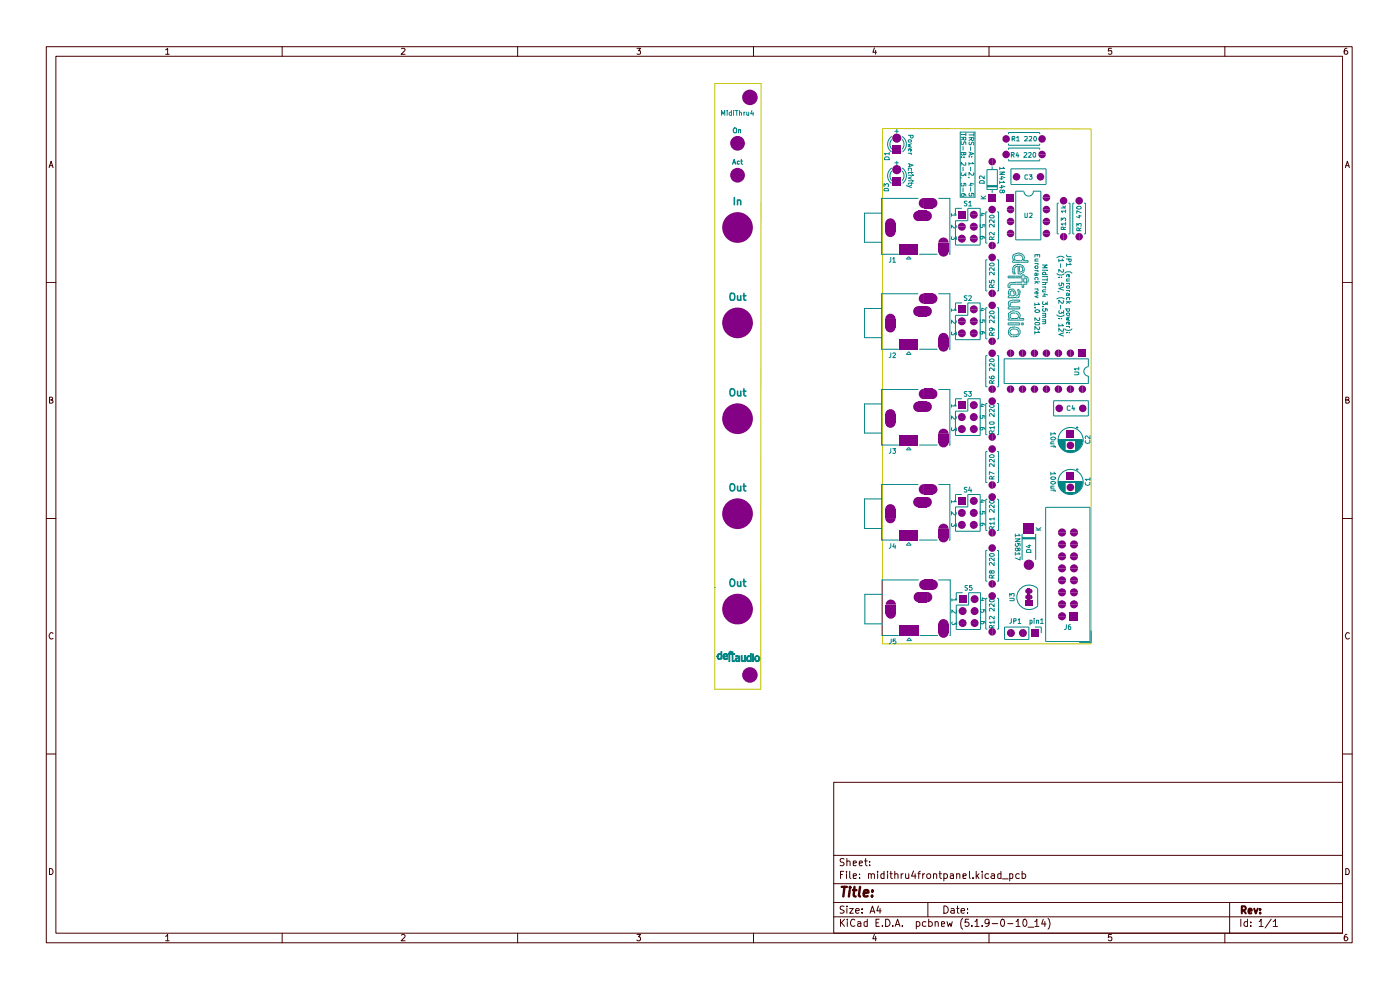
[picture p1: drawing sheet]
<svg xmlns="http://www.w3.org/2000/svg" width="297mm" height="210mm" viewBox="0 0 297 210" stroke-linecap="round" stroke-linejoin="round" font-family="sans-serif">
<g fill="none" stroke="#480000" stroke-width=".21">
<path d="M9.8 9.9h277.1v190.1h-277.1zM11.9 11.9h272.9v186.1h-272.9zM35.1 10.6l.5-.4v1.3M35.1 11.5h.8M59.9 9.9v2M85.2 10.3l.5-.1 .2 .4-.8 .9h.8M109.8 9.9v2M135.1 10.2h.8l-.4 .6h.3v.6h-.7M159.9 9.9v2M185.5 10.2l-.3 .9h.7M185.8 10.7v.8M209.8 9.9v2"/>
<path d="M235.8 10.2h-.6l-.1 .6h.7a.48 .48 0 0 1 0 .6 .48 .48 0 0 1-.7 0M259.8 9.9v2M285.7 10.2l-.4 .1-.1 1 .2 .2 .4-.1 .1-.4-.2-.2h-.5v.2M10.4 35.6l.4-1.4 .5 1.4M10.5 35.1h.7M285.4 35.6l.4-1.4 .5 1.4M285.5 35.1h.7M9.8 59.9h2.1M284.8 59.9h2.1M10.5 84.8h.6v-.5l-.6-.1v1.3h.5l.3-.4-.4-.3M285.5 84.8h.6v-.5l-.6-.1v1.3h.5l.3-.4-.4-.3M9.8 110h2.1"/>
<path d="M284.8 110h2.1M11.3 134.4a.57 .57 0 0 0-.8 0 .57 .57 0 0 0 0 .8l.3 .4 .5-.2M286.3 134.4a.57 .57 0 0 0-.8 0 .57 .57 0 0 0 0 .8l.3 .4 .5-.2M9.8 159.9h2.1M284.8 159.9h2.1M176.9 165.9h107.9v32.1h-107.9zM10.5 184.2a.71 .71 0 0 1 .7 .5 .71 .71 0 0 1-.2 .8h-.5zM35.1 198.6l.5-.4v1.4M35.1 199.6h.8M59.9 198v2M85.2 198.4l.1-.2h.4l.2 .4-.8 1h.8M109.8 198v2"/>
<path d="M135.1 198.2h.8l-.4 .5 .4 .3-.1 .5-.5 .1-.2-.2M159.9 198v2M176.9 194.5h107.9M176.9 191.4h107.9M176.9 187.5h107.9M176.9 181.4h107.9M178.3 195v1.5M178.3 185.5h.4M178.5 195.7l.7 .8M179 184.8h-.7v1.6M179.1 192.3h-.8a.61 .61 0 0 0 .1 .6 .61 .61 0 0 0 .6 .2l.1 .4a.6 .6 0 0 1-.9 .1M179.1 182.2h-.8a.53 .53 0 0 0 .1 .6 .53 .53 0 0 0 .5 .2l.2 .2-.2 .4h-.7"/>
<path d="M179.2 195l-.9 .9M179.6 184.8v.2M179.6 185.3v1.1M179.7 192.2v.2M179.7 182.8v-.1a.36 .36 0 0 1 .6 .2v.7M179.7 182.1v1.5M179.7 192.7v1M179.7 195v.2M179.7 195.5v1M180.3 192.7h.7l-.7 1h.7M180.3 184.8v1.3l.2 .3M181 185.8l.7-.1-.2-.4-.5 .1v.9h.6"/>
<path d="M181 183.1l.7-.1-.2-.4-.5 .1v.9h.6M181.4 195.2l-.4-.2a.78 .78 0 0 0-.6 .7 .78 .78 0 0 0 .6 .8l.4-.2M181.5 193.2l.8-.1-.1-.3-.4-.1-.3 .3v.5l.3 .2 .4-.1M181.9 195.6h.6l.1 .9M182.3 183.1l.7-.1-.2-.4-.4 .1-.1 .7 .2 .2h.4M182.4 186.2v.2M182.4 185.4v.1M182.6 195.9l-.7 .1v.4h.7M182.9 193.5v.2M182.9 192.8v.2M183.4 182.6h.6M183.6 182.1v1.3l.4 .2"/>
<path d="M184 195.6l-.4-.1-.3 .2v.6l.3 .2 .4-.1M184 195v1.5M184.2 185.5l.2-.2 .4 .2v.9M184.2 185.3v1.1M184.5 183.5v.1M184.5 182.7v.2M184.6 193.7l.5-1.5 .5 1.5M184.7 193.3h.7M184.8 185.5l.3-.2 .4 .2v.9M185.5 198.2l-.3 .9h.7M185.8 198.6v1M185.8 195.7h.6"/>
<path d="M186.2 184.8v.2M186.2 185.3v1.1M186.4 192.2l-.4 1h.9M186.5 195h-.7v1.5h.7M186.7 192.7v1M187.2 196.3v.2M187.5 185.4l-.4-.1-.2 .3v.7h.6M187.5 184.8v1.6M187.9 195a.78 .78 0 0 1 .9 .7 .78 .78 0 0 1-.9 .8zM188.3 184.8v.2M188.3 185.3v1.1M188.8 185.3h.5"/>
<path d="M189 184.8v1.3l.3 .3M189.4 196.3v.2M189.8 185.5l.3-.2 .4 .2v.9M189.8 184.8v1.6M189.9 196.5l.5-1.5 .5 1.5M190.1 196.1h.7M191.2 185.3v1.1M191.4 196.3v.2M191.6 185.3l-.4 .3M192.1 185.3v.8a.37 .37 0 0 0 .3 .3 .37 .37 0 0 0 .4-.2M192.8 185.3v1.1M193.8 184.7l-.4 1.1h.9"/>
<path d="M194.1 185.3v1.1M194.4 195.6h.6l.2 .7a.52 .52 0 0 1-.8 .1M194.4 195.5v1.5M194.7 185.3h.5M195.2 184.8l-.3 .3v1.3M195.7 185.3v1.1M196.2 185.3l-.5 .3M196.4 195.6h-.6l-.1 .7a.52 .52 0 0 0 .7 .1M196.6 185.6a.47 .47 0 0 1 .4-.3 .47 .47 0 0 1 .4 .3v.4l-.3 .4-.4-.2zM196.8 191.4v3.1M197 195.6h.6l.2 .7a.52 .52 0 0 1-.8 .1M197 195v1.5"/>
<path d="M198 185.5l.3-.2 .4 .2v.9M198 185.3v1.1M198.4 195.7l.2-.2 .4 .1 .1 .9M198.4 195.5v1M199.2 185.3h.5M199.4 184.8v1.3l.3 .3M199.7 196l.7-.1-.2-.4-.5 .1v.8h.6M200.2 192.2a.78 .78 0 0 1 1 .8 .78 .78 0 0 1-1 .7zM200.2 185.4a.52 .52 0 0 1 .8 .2l-.2 .7h-.6M200.2 185.3v1.6M200.9 195.5l.3 1 .3-.7 .3 .7 .2-1M201.6 185.4l.4-.1 .3 .2v.9"/>
<path d="M201.8 192.8h.6v.9M202.3 185.7l-.7 .1v.5h.7M202.4 193.1h-.5l-.2 .3 .2 .3 .5-.1M202.9 185.5l.3-.2 .4 .2v.9M202.9 192.7h.6M202.9 185.3v1.1M203.1 192.2v1.3l.4 .2M203.9 193.2l.7-.1v-.3l-.5-.1-.2 .3v.5l.2 .2 .5-.1M204.2 194.8a1.74 1.74 0 0 0 0 2.3M204.3 185.8l.7-.1-.2-.4-.5 .1v.9h.6M205.2 193.5v.2M205.2 192.8v.2"/>
<path d="M205.5 195h-.7l-.1 .7 .2-.1 .5 .1 .2 .6-.4 .2h-.3l-.2-.2M205.7 184.8v1.3l.1 .3M206.2 196.3v.2M206.4 186.2v.2M206.8 195.5l.5-.5v1.5M206.8 196.5h.9M207.1 184.8v1.6M207.3 185.8l.4 .6M207.7 185.3l-.6 .6M208.4 196.3v.2M208.4 184.8v.2M208.4 185.3v1.1"/>
<path d="M209.7 185.4a.52 .52 0 0 0-.7 .2l.1 .7h.6M209.8 195.7l-.1 .2h-.6l-.1-.2v-.5l.3-.2 .5 .2v1l-.4 .3h-.3M209.8 198v2M210.3 185.4l.4-.1 .3 .2v.9M210.5 195.9h1.2M211 185.7l-.8 .2 .3 .5 .5-.1M212.3 185.4l-.4-.1-.2 .2v.7l.2 .2 .4-.1M212.3 184.8v1.6M212.6 195a.89 .89 0 0 1 .3 1.4l-.1 .1a.88 .88 0 0 1-.2-1.5zM212.7 186.4h1.2M213.8 195.9h1.1M214.2 185.4l.4-.1 .3 .3-.1 .7h-.6"/>
<path d="M214.2 185.3v1.6M215.6 195.5l.4-.5v1.5M215.6 196.5h.8M216.2 185.4l-.5-.1-.2 .3v.4l.2 .4 .5-.1M216.8 185.4a.52 .52 0 0 1 .8 .2l-.2 .7h-.6M216.8 184.8v1.6M217.1 195.2l.2-.2a.82 .82 0 0 1 .6 .7 .82 .82 0 0 1-.6 .8l-.2-.2-.1-.4zM218.1 196.7h1.2M219.5 195.5l.5-.5v1.5M219.5 196.5h.9M221.3 195l-.3 1h.9M221.7 195.5v1"/>
<path d="M222.3 194.8a1.74 1.74 0 0 1 0 2.3M235.8 198.2h-.6l-.1 .7 .3-.2 .4 .1v.7l-.4 .1-.3-.2M259.8 198v2M260.9 191.4v6.6M263.2 195v1.5M264.7 195.6l-.5-.1-.3 .3v.5l.3 .2 .5-.1M264.7 195v1.5M265.3 196.3v.2M265.3 195.6v.1M267.1 195.5l.4-.5v1.5M267.1 196.5h.9M269.7 195l-1.3 1.8"/>
<path d="M270.1 195.5l.5-.5v1.5M270.1 196.5h.9M285.5 184.2a.71 .71 0 0 1 .7 .5 .71 .71 0 0 1-.2 .8h-.5zM285.7 198.2a.58 .58 0 0 0-.5 .6v.7l.5 .1 .2-.3v-.3l-.2-.3h-.3l-.2 .3"/>
</g>
<path d="M263.4 193.1h.6a.47 .47 0 0 0 .3-.4 .47 .47 0 0 0-.3-.5h-.6v1.6M263.8 193.1l.5 .7M264.9 193.3l.7-.1-.2-.5-.4 .1-.1 .8 .1 .2 .5-.1M266.1 192.7l.3 1.1 .4-1.1M267.3 193.6v.2M267.3 192.8v.2" fill="none" stroke="#480000" stroke-width=".42"/>
<path d="M178.6 188.1h1.1M179.2 188.1l-.3 2.1M180.3 188.8l-.2 1.4M180.3 188.1v.3M180.9 188.8h.8M181.3 188.1l-.2 1.8 .4 .3M182.5 188.1l-.3 1.8 .3 .3M183.2 189.5l1-.2-.1-.4h-.7l-.2 1 .3 .3 .6-.1M185 190v.2M185.1 188.9v.2" fill="none" stroke="#480000" stroke-width=".51"/>
<path d="M151.6 17.7h9.9l-.1 128.5h-9.8zM187.2 27.3h44.3v109.3h-44.3z" fill="none" stroke="#c2c200" stroke-width=".21"/>
<g fill="none" stroke="#008484" stroke-width=".34">
<path d="M155.8 41.9v1.5M156.5 42.6v-.1a.36 .36 0 0 1 .6 .2v.7M156.5 42.4v1M155 62.2h.6a1.08 1.08 0 0 1 0 1.5h-.6l-.1-.2v-.8zM156.5 62.7v1l.6-.1M157.1 62.7v1M157.6 62.7h.6M157.8 62.2v1.3l.1 .2h.3M155 82.5a.54 .54 0 0 1 .9 .5v.5a.51 .51 0 0 1-.5 .5 .51 .51 0 0 1-.5-.5zM156.5 83v.7a.37 .37 0 0 0 .3 .3 .37 .37 0 0 0 .3-.2M157.1 83v1M157.6 83h.6"/>
<path d="M157.8 82.5v1.2l.4 .3M155 102.7a.54 .54 0 0 1 .9 .4v.5a.51 .51 0 0 1-.5 .5 .51 .51 0 0 1-.5-.5zM156.5 103.1v.8a.37 .37 0 0 0 .3 .3 .37 .37 0 0 0 .3-.2M157.1 103.1v1M157.6 103.1h.6M157.8 102.6v1.3l.4 .2M155 122.9a.54 .54 0 0 1 .9 .5v.5a.51 .51 0 0 1-.5 .5 .51 .51 0 0 1-.5-.5zM156.5 123.4v.7a.37 .37 0 0 0 .3 .3 .37 .37 0 0 0 .3-.2M157.1 123.4v1M157.6 123.4h.6M157.8 122.9v1.2l.4 .3"/>
</g>
<g fill="none" stroke="#008484" stroke-width=".21">
<path d="M153.1 24.5v-1l.3 .7 .4-.7v1M154.3 23.5h.1M154.3 23.8v.7M155.2 23.9l-.3-.1-.2 .2v.3l.2 .2 .3-.1M155.2 23.5v1M155.6 23.5h.1M155.6 23.8v.7M156 23.5h.5M156.3 23.5v1M156.9 23.9l.2-.1 .2 .2v.5M156.9 23.5v1M157.8 23.8v.7"/>
<path d="M158.1 23.8l-.3 .2M158.4 23.8v.6h.4M158.8 23.8v.7M159.5 23.5l-.2 .6h.6M159.8 23.8v.7M187.5 39.6v-.7l.4 .4 .1-.4 .5 .1-.1 .6M187.7 33.4l.2-.1h.5l.2 .6h-1zM188.6 32.6h-1l.3 .3M188.6 32.3v.6M189 38.9h.1M189 32.1h.1M189.2 29.6a1.5 1.5 0 0 0 0 2"/>
<path d="M189.2 36.3a1.5 1.5 0 0 0 0 2M189.2 28.9a1.99 1.99 0 0 0-.1 3.3M189.2 35.6a1.99 1.99 0 0 0-.1 3.3M189.8 27.9h.8M189.8 34.5h.8M190.2 27.4v.8M190.2 34.2v.8M191.3 38.9h.1M191.3 32.1h.1M191.4 28.9a1.99 1.99 0 0 1 .1 3.3M191.4 35.6a1.99 1.99 0 0 1 .1 3.3M191.4 29.6a1.5 1.5 0 0 1 0 2"/>
<path d="M191.4 36.3a1.5 1.5 0 0 1 0 2M192.4 39.3v.2l1 .3M192.7 34.7l1 .4-1 .3M192.7 36.2v-.5l.2-.1 .5 .2-.1 .4M192.7 28.7h1l-.1 .5h-.4l-.1-.5M192.7 29.7l.4-.1 .3 .4-.2 .1h-.4zM192.7 37.2h.7M192.7 38.4h.7M192.7 32.5h.7M193 34.8v.5M193 31.6l.1 .5 .3-.2-.2-.3h-.4l-.1 .4M193.1 32.5l.3 .3"/>
<path d="M193.4 37.5l-.7 .3 .7 .2M193.4 30.5l-.7 .2 .4 .2-.4 .2 .7 .1M193.4 36.4v.4M193.4 38.7v.4M193.4 39.3l-.7 .2M193.5 37.2h.2M193.5 38.4h.2M193.7 36.6h-1v.2M193.7 38.9h-1v.2M203.7 28h3.1v13.8h-3.1zM203.8 37.7l.2 .1M203.9 29.1h1v.5l-.3 .1-.2-.2v-.4"/>
<path d="M203.9 33.4h.1M203.9 28.5h1M204 30.1l-.1 .4 .1 .1h.4a.36 .36 0 0 1 .1-.4 .36 .36 0 0 1 .4-.1v.5M204 36.7l-.1 .1 .1 .5h.5l.1-.4 .3 .4v-.6M204 38.9l-.1 .1 .1 .5h.5v-.6h.4v.6M204.3 31.1v.7M204.3 35.5v.7M204.3 39.9v.7M204.4 29.4l-.5 .3M204.5 32.3v.5h.4v-.5h-1v.4l.2 .2 .4-.2M204.5 33.4h.1M204.8 34.5l.1 .5-.4 .1-.6-.6v.6"/>
<path d="M204.9 28.2v.6M205.4 37.6l.3 .1M205.6 29.2h1l-.2 .6-.3-.1v-.5M205.6 32.3l1 .3-1 .3M205.6 33.3h.1M205.6 28.6h1M205.6 34.5v.6M205.6 39.3h.6M205.7 30.1l-.1 .5 .1 .1 .4-.1 .1-.5h.2l.2 .2-.1 .4M205.8 32.3v.6M205.9 31.2v.7M205.9 35.5v.7"/>
<path d="M205.9 39.8v.8M206.1 33.3h.1M206.1 29.5l-.5 .3M206.2 34.5l.4 .2h-1M206.5 36.7v.5h-.3l-.6-.6v.6M206.6 39l-.7-.1v.6M206.6 28.3v.6M207.9 38.4l.3-.1 .4 .1h.2v.5h-1zM208.8 37.3v.6l-.6-.6h-.3v.6M209.4 36h2.2v4.2h-2.2zM209.4 39.6h2.2M209.4 39.5h2.2"/>
<path d="M209.4 39.4h2.2M210.5 35.3v.7M212.1 36.5h1l-1 .5h1M212.1 35.5v.5M212.1 38.4v.5M212.1 37.9h.7M212.1 39.8h.7M212.9 35.5l.2 .2h-1M212.9 38.4l.2 .3h-1M213.2 37.7l-.8-.3v.7M213.2 39.6l-.8-.2v.6M214 28.4v-.3h6.6v.3"/>
<path d="M214 30.5v.3h6.6v-.3M214 31.7v-.3h6.6v.3M214 33.8v.3h6.6v-.3M214.5 35.8h7.4v3.3h-7.4zM214.5 32.9h.6v-.5l-.6-.1v1.1M214.7 29.5l.6-.2-.1-.3h-.5v.9M214.8 32.9l.3 .5M215 29.5l.3 .4M215.6 29.2l.4-.2v.9M215.6 29.9h.6M215.8 32.3l-.2 .7h.6M216 32.7v.7"/>
<path d="M217.3 32.4l.3-.1 .2 .3-.6 .8h.6M217.3 29h.6v.4l-.6 .5h.6M218 37.2l-.4-.1-.2 .2v.5l.2 .2 .4-.1M218.2 32.4l.4-.1 .2 .2-.6 .9h.6M218.4 29h.4l.1 .4-.6 .5h.6M218.4 37.1h.5l-.3 .3 .3 .1v.4h-.5M219.2 32.5l.2-.2 .3 .2v.7l-.3 .2a.64 .64 0 0 1-.2-.9zM219.5 29a.47 .47 0 0 1 .4 .4 .47 .47 0 0 1-.4 .5l-.2-.4zM187 45.2h-3.6v6.2h3.6M187.5 40.1l.2-.1h.6l.2 .1v.4h-1zM189 54.6v.8l-.4 .2M189.4 54.9l.3-.3v1"/>
<path d="M189.4 55.6h.6M192.8 54.4l.5 .5h-1zM194.7 42.1h-7.7v11.8h3.6M195.1 53.9h3.7M199.1 42.1h2.4l-.1 11.8M201.8 45.3v.6M201.9 50.2v.6h.5v-.3l.5 .3v-.6M202.5 45.3l.4 .3h-1.1M202.7 47.8l.2 .1-.2 .4h-.3l-.6-.5v.5M204 44.2h-1.3v1.4M204.4 41.1l.2 .2-.2 .4-.5-.2 .1-.4h.5l.4 .2v.3M205.1 42.7h-.5v.4l.4 .1 .1 .2-.1 .3-.4-.1"/>
<path d="M205.3 44.2h2.6v7.8h-5.2v-5.2h2.6zM205.5 42.9l.3-.2v1M205.5 43.7h.6M205.7 41v.6l.5-.1-.1-.5 .5 .1v.5M207.9 45.6h.7M208 47.7l-.1 .5h.5v-.5h.6v.5M208.1 42.2h1M208.1 41.6l.6 .6M208.4 50.1l.1 .2-.1 .4-.5-.1v-.4a.64 .64 0 0 1 1.1 .4M209 45.4l-.7-.2v.6M209.1 41.6l-.6 .4M209.5 55.1h-.4v6.6h.4"/>
<path d="M209.5 45h-.4v6.6h.4M209.9 59.5v.4l.5 .1-.1-.5h.6l-.1 .5M210 45.8l.6-.2 .3 .2v.3l-.2 .1h-.6l-.2-.2zM210 56l.6-.2 .3 .2v.2l-.2 .2h-.6l-.2-.3zM210.5 50.8v-.3l-.3-.3-.2 .1-.1 .5h1M210.5 40.2v.7M210.9 49.3v.6l-.7-.6-.3 .1 .1 .5M210.9 47.6v.6l-.6-.6h-.3v.6M210.9 46.7v.5l-.6-.5h-.3v.5M210.9 57.7v.6l-.6-.6h-.3v.6M210.9 56.8v.6l-.6-.6h-.3v.5M210.9 50.2l-.4 .3"/>
<path d="M211.5 55.1h.3v6.6h-.3M211.5 45h.3v6.6h-.3M212.7 40.5l.2-.2 .2 .4-.2 .2-.4-.6-.4 .2 .2 .4 .4-.2M214.8 54.4v.3M214.8 57.5l.1 .4M214.8 55.4h.1M214.9 54.7v.3M214.9 55l.1 .2M214.9 57v.4M214.9 57.8l.1 .3h.2M214.9 55.3h.1M214.9 54.2l-.1 .3"/>
<path d="M215 55.1l.1 .1M215 55.3h.1M215.1 55.2v.1M215.1 55.3h.1M215.1 57.4l.2 .5M215.2 53.9l-.3 .3M215.2 54.9l.2 .3M215.3 57.8l.1 .3h-.3M215.3 54.3l-.1 .6M215.3 55.1l.1 .1M215.4 54.2l-.1 .2M215.5 56.7l-.3 .3v.4"/>
<path d="M215.5 55.3h.1M215.5 55.2h.2M215.6 56.2l-.6 .3-.2 .5M215.6 55.3h.9M215.7 56.5h.3v1.6h.3M215.8 56.5l-.4 .2M215.8 53.7h.6M215.8 53.8l-.5 .1M216 54.2h-.5M216 54.1a.75 .75 0 0 1 .9 .5M216.2 56.1l.5 .1M216.2 56.1h-.6"/>
<path d="M216.3 57.5v.2M216.3 57.6l.1 .1M216.4 56.5h-.2v1M216.4 53.8l.7 .4M216.5 56.5l.2 .2M216.5 57.7l-.2 .1M216.6 58.1l-.3 .1M216.7 57.6l-.2 .1M216.7 55.3h-.1M216.7 56.7l.2 .2M216.7 56.3l.4 .3M216.8 57.5l-.1 .1"/>
<path d="M216.8 55.2l-.1 .1M216.8 58.4v.2h-2.9v.3h2.9v1l-2.4 .1-.4 .2M216.8 58l-.2 .1M216.9 58.4v.1M216.9 56.9v.3M216.9 57.5l-.1 .1M216.9 58.3h.3M216.9 54.9v.3M217 54.6v.3M217 58.3l-.1 .1M217 57.2l-.1 .3M217.1 57.8l-.2 .1"/>
<path d="M217.1 55.2l1 .1v.3h-3.3v-.2M217.1 56.5l.1 .2M217.1 55.2v.1M217.2 54.2l.1 .6M217.2 57.6l-.2 .2M217.2 55v.2M217.2 40.6h-1.7v10.3h5.3v-10.3h-1.7M217.2 56.8v.1M217.2 58.4l.1 .2M217.2 58.3h.1M217.2 40.6a1 1 0 0 0 1 1 1 1 0 0 0 1-1M217.3 57.3l-.1 .2"/>
<path d="M217.3 58.3v.1M217.3 58.5l.4 .1M217.3 59l-.1 .9h.6v.4h-.6v.7h-.4v-.7l-2.4 .1M217.3 57.4l-.1 .2M217.3 54.8l-.1 .3M217.3 56.8v.2M217.3 57.1v.2M217.3 58.9v.1M217.3 59h.3M217.4 45.2l.1 .9h.4v-.9M217.6 59l.2 .2M217.7 58.7l.4 .3"/>
<path d="M217.8 59.2v.2M217.8 59.5v.3h.1M217.9 59.3v.2M218.1 59.8h-.1M218.1 59.1v.1M218.1 59.8h.1M218.1 59.6v.1M218.2 59.7h-.1M218.2 59.4l-.1 .1M218.2 59.4v.1M218.2 59.2v.1M218.4 45.3h.5v.3l-.5 .5h.5"/>
<path d="M219.5 54.5v-.5h1.1v.5M219.5 55.4h.7M219.5 55.9h.7M219.5 57.4h.7M219.5 59.8h1.1M219.6 56.5h.5l.1 .2-.2 .3-.4-.1zM219.6 58.4l-.1-.3 .2-.2 .2 .1 .1 .4M219.6 59.4l-.1-.4 .2-.2h.3l.2 .2-.1 .4M219.8 59.8l.4 .3M219.9 59.9l-.4 .2M220 55.9l.2 .2M220 57.4l.2 .3"/>
<path d="M220 54v.4M220.1 58l.1 .3-.2 .1h-.5M220.2 54.9h-.5l-.2 .2 .1 .3M221.1 56.2h1.1l-.7 .4 .7 .2h-1.1M221.1 57.3h.7M221.1 58.3h1.1M221.1 58.7h.7M221.1 59.4h1.1M221.1 59.9h1.1M221.2 58.3l-.1-.4 .3-.2 .4 .1v.5M221.7 59.9l.1 .5h-.7M222.1 57.3h.1"/>
<path d="M222.1 58.7h.1M222.2 59v.6M224.2 54.6h.1a1.12 1.12 0 0 1 1.4 0M224.2 58.1l.5 .2h.6l.4-.2M224.6 58.8h.1M224.6 54.9v.6M224.6 43.1h-.3v6.5h.3M225 56v.7M225.1 58.8h.1M225.1 46.8v-.6l.4 .4 .1-.4 .5 .1-.1 .5M225.1 44.1h1M225.3 54.9l.3 .4h-1"/>
<path d="M225.5 43.7l.3 .4M225.6 57.1v.5l-.1 .1-.9-.6v.6M225.6 48.7v-.5h-.4l-.1 .5h1M225.9 57.9l.4-.2h.7l.4 .2M226.1 47.5h-1l.3 .3M226.1 44.8h-1l.3 .3M226.1 48.2l-.5 .2M226.1 44.5v.6M226.1 47.2v.6M226.1 43.7l-.4 .3M226.2 54.1l.2 .3h.8M226.2 54.9h1v.5l-.1 .1h-.3l-.1-.6"/>
<path d="M226.2 55.9v.6M226.2 59.6h.7M226.6 58.3l.1 .5 .2-.1-.1-.4h-.4l-.2 .1 .1 .3M226.7 43.1h.3v6.5h-.3M226.9 59.2h-.6l-.1 .2 .2 .2M227 55.9l.2 .2h-1M227.9 43.1h-.3v6.5h.3M228.4 48v-.6l.4 .4 .1-.4h.4v.6M228.4 43.9l.2-.1h.6l.2 .1a.47 .47 0 0 1-.5 .5 .47 .47 0 0 1-.5-.5zM228.8 45.8h.6M228.9 48.9v-.6h-.4l-.1 .6h1M229 45.6v.6l-.7-.2"/>
<path d="M229.4 45.1l-1-.4v.6M229.4 48.3l-.5 .4M230 43.1h.3v6.5h-.3M187 65.4h-3.6v6.2h3.6M189 74.8v.8l-.4 .3M189.4 75l.4-.2 .2 .3-.6 .8h.6M192.8 74.6l.5 .6h-1zM194.7 62.3h-7.7v11.8h3.6M195.1 74.1h3.7M199.1 62.3h2.4l-.1 11.8M201.8 65.5v.5M201.9 70.4l-.1 .6h.2h.3l.1-.3 .5 .3v-.6"/>
<path d="M202.5 65.5l.4 .3h-1.1M202.7 68l.2 .3-.4 .3-.7-.7v.7M202.7 66.9h2.6v-2.6h2.6v7.8h-5.2zM204 64.3h-1.3v1.3M205.1 62.7h-.5v.5h.4l.1 .3-.1 .3-.4-.1M205.5 62.8l.5-.1 .1 .2-.6 .9h.6M207.9 65.9h.7M208 67.8v.6h.4v-.6l.6 .1v.5M208.4 70.4l.1 .1-.1 .4h-.4v-.5h.7l.3 .4M209 65.6l-.7-.2v.6M209.5 65.3h-.4v6.6h.4M209.5 75.4h-.4v6.6h.4"/>
<path d="M209.9 79.8v.3a.82 .82 0 0 0 1 .2v-.5h-.4h-.2v.5h.2M210 66.1l.6-.1 .3 .1v.3l-.2 .1h-.6l-.2-.2zM210 76.3l.6-.2 .3 .2v.2l-.2 .2h-.6l-.2-.2zM210.3 69.6l.3 .2v.2l-.3 .2-.3-.1-.1-.3 .2-.2 .8 .2v.3M210.5 61v-.4l-.3-.2-.2 .1-.1 .5h1M210.5 71.1v-.3l-.3-.3-.2 .1-.1 .5h1M210.9 67.9v.6l-.6-.6h-.3v.6M210.9 67v.6l-.6-.6h-.3v.5M210.9 78.1v.6l-.6-.6h-.3v.6M210.9 77.1v.6l-.6-.6h-.3v.5M210.9 60.4l-.4 .3M210.9 70.5l-.4 .4"/>
<path d="M211.5 65.3h.3v6.6h-.3M211.5 75.4h.3v6.6h-.3M213.9 60.4l-.1 .4M213.9 60.8v.2M213.9 68.5h2.4v.4h-2.4zM213.9 62l.1 .7M213.9 70.7l.1 .3M213.9 60.3v.2M213.9 67.7v.1M213.9 67l.1 .3M213.9 61h.1M213.9 64.5l.2 .5"/>
<path d="M214 62.8l-.1 .4 1.7-.1M214 67.3l.1 .2M214 61h.1M214 66.7v.3M214 67.6l-.1 .1M214 62.8h-.1M214 62.8v.1M214 65.3h.1M214 64.1l-.1 .4M214 66.4l-.1 .3M214 61.7l-.1 .4M214 64.9v.2"/>
<path d="M214 60.2v.1M214.1 70.9l.2 .3M214.1 69.9l-.1 .7M214.1 62.8h-.1M214.1 67.5v.1M214.2 67.6h-.2M214.2 70.4l.1 .3M214.2 62.1v.2M214.3 71.2l.5 .3M214.3 60.9v.1M214.3 61h.1M214.3 61v.1"/>
<path d="M214.3 66.8v.4M214.3 62.4l.1 .2M214.3 64.8l.1 .2M214.3 67.2l.1 .3M214.3 62.2v.2M214.3 70.7l.2 .2M214.3 61.4l-.3 .2M214.3 64.5l.1 .2M214.4 62l-.1 .1M214.4 66.2l-.3 .2M214.4 65l1.9 .1v.4h-2.4l.2-.3M214.4 62.6l.1 .1"/>
<path d="M214.4 66.6l-.1 .3M214.4 60.4l-.2 .5-.2 .1M214.4 70.9l.3 .1M214.5 66.1l-.2 .1M214.5 67.5l.1 .1M214.5 70l-.2 .4M214.5 67.6h.2M214.6 64.2l-.3 .4M214.6 66h-.2M214.6 69.4l-.6 .5M214.6 63.7h1.7v.3l-1.6 .1M214.6 63.7l-.6 .4"/>
<path d="M214.6 62.8h.1M214.7 61.7l-.4 .2M214.7 61.7h.2M214.7 66h.6M214.7 66l-.1 .1M214.7 61.3l.3 .1M214.7 61.3l-.4 .1M214.8 64.1l-.3 .1M214.8 71h.7M214.8 71.4h.7M214.9 61.8l.2 .2M215 61.4l.4 .5"/>
<path d="M215 61.9l.1 .5M215.1 62.6v.1h-.5M215.1 69.3h.2M215.2 69.4h-.5M215.2 69.8l-.7 .1M215.2 69.8h.3M215.2 62.5v.1M215.4 66.4h-.5l-.5 .2M215.4 66h.2M215.4 69.4l.2 .1M215.4 61.9l.1 .4M215.5 69.8l.2 .1"/>
<path d="M215.5 66.4l.2 .1M215.5 62.3v.3M215.5 62.6l.1 .1M215.5 66l.5 .2 .3 .4M215.6 62.7h.2M215.6 69.4l.1 .1M215.7 69.8l.1 .1M215.7 69.4l.1 .1M215.7 66.5l.2 .2M215.8 71.3l-.3 .1M215.8 62.7h-.1M215.8 70l.1 .1"/>
<path d="M215.8 69.5l.2 .1M215.9 70.9l-.4 .2M215.9 66.6l.1 .2M215.9 61.5h.1M215.9 67.4v.2h-1.2M215.9 61.5v.3M215.9 62.7h-.1M215.9 63.1l-.3 .1M216 70l.1 .4M216 61.8v.3M216 62.5l-.1 .2M216 66.8v.1"/>
<path d="M216 61.5h.2M216 61.5h-.1M216 67.3l-.1 .1M216 69.6l.3 .3M216 70.8l-.1 .1M216 70.4v.1M216 62.4v.2M216 70.6v.2M216.1 66.9l-.1 .4M216.1 62.1v.2M216.1 71.2l-.3 .2M216.2 63l-.2 .1"/>
<path d="M216.2 61.5l.1 .1M216.2 62.8l-.1 .2M216.2 67.5h.1M216.2 67.6h1v.3h-3.3v-.2M216.3 67.6h.1M216.3 70.8l-.2 .3M216.3 62.7l-.1 .1M216.3 69.9l.1 .2M216.3 61.9h.1M216.3 61.6v.3M216.3 62.1v.5M216.3 67.3l-.1 .2"/>
<path d="M216.3 61.5l.1 .1M216.4 70.1v.4M216.4 66.7v.3M216.4 67l-.1 .4M216.4 62v.1M216.4 70.5l-.1 .3M216.7 68.5h.4v.4h-.4zM219.5 65.3h.1M219.5 68.6l.2-.2h.7l.2 .3-.2 .2h-.7zM219.5 61.3h.7M219.5 64.3v.6M219.5 70.3v.6"/>
<path d="M219.6 65.8a.58 .58 0 0 1 1 .2 .56 .56 0 0 1-.6 .3 .56 .56 0 0 1-.5-.3zM219.9 61.9l.1 .5 .2-.2-.2-.3h-.3l-.2 .2 .1 .2M220 61.3l.2 .3M220.2 62.7l-.7 .2 .7 .3M220.2 64.3l.4 .3h-1.1M220.2 70.3l.4 .2h-1.1M220.5 67.4v.6h-.4l-.6-.6v.6M220.5 69.3l.1 .4-.4 .2-.7-.6v.6M221.1 65h.2M221.1 60.9h.7M221.1 61.9h.7M221.1 62.8h.7"/>
<path d="M221.1 66.5h.7M221.1 67.8h.7M221.3 64l-.2 .2 .2 .4h.4l.1-.3 .4 .3v-.6M221.3 65.4l-.2 .2 .1 .4h.5l.1-.1-.1-.5 .5 .1v.5M221.7 60.9l.1 .2M221.7 66.5l.1 .4h-.7M221.7 66.9l.1 .4h-.7M221.7 67.8v.4h-.6M221.7 68.2v.5h-.6M221.8 61.5h-.5l-.2 .1 .2 .3M222.2 62.6l-.7-.3v.6M224.2 63.4l.5-.2h.6l.4 .2"/>
<path d="M224.2 66.8l.1 .1a.99 .99 0 0 0 1.4-.1M224.5 61.8l.2 .1M224.6 67.6h.1M224.6 68.7v.6M224.7 60l-.1 .4 .2 .2 .4-.1-.1-.5 .5 .1v.4M224.7 65.9v.6h.4l.1-.3 .4 .3v-.6M225 64.8v.7M225.1 67.6h.1M225.3 68.7l.3 .4h-1M225.6 63.8v.3l-.3 .2-.7-.6v.6M225.6 69.8v.5h-.4l-.6-.6v.6M225.6 60.9l-1 .3 1 .4"/>
<path d="M225.6 70.6l-1 .4 1 .3M225.9 69.8l.2 .2 .5 .1 .6-.1 .2-.2M226 65.5h.9v.5h-.6v-.5M226.2 70.5h.2M226.2 60.1h.7M226.2 61.6h.7M226.2 64h1M226.2 69.3h.7M226.3 60.7h.6v.3l-.5 .1-.2-.1zM226.3 62.7l-.1-.4 .2-.2 .3 .2v.4M226.3 63.6l-.1-.4 .3-.1 .4 .1v.4M226.3 66.5h.6v.3l-.4 .2-.3-.3z"/>
<path d="M226.6 68.3l.1 .5 .2-.1-.1-.4h-.4l-.2 .2 .1 .2M226.6 64l.3 .3M226.7 64.1l-.5 .2M226.7 60.1l.2 .3M226.7 61.6l.2 .3M226.7 69.3l.2 .2M226.8 70.5h.1M226.9 62.2l-.1 .5h-.6M226.9 67.2l-.7 .3 .5 .1-.5 .2 .7 .2M227.9 78.9l1 .1v.4l-1 .1M228.9 78.2h-1l.3 .3M228.9 77.9v.6"/>
<path d="M230.9 77.7v-1.6h-17.9v5.3h17.9v-1.6M230.9 77.8a1 1 0 0 0-1 1 1 1 0 0 0 1 1M209.5 85.6h-.4v6.6h.4M209.9 89.7l.2-.2h.6l.2 .1v.3l-.8 .1zM210 85.9h.7h.2v.4l-.6 .1-.4-.2zM210.5 91.9l-.1-.5h-.3l-.2 .1v.4h1M210.5 81.3v-.4l-.3-.2-.2 .1-.1 .5h1M210.9 90.7h-1l.3 .3M210.9 87.7v.7l-.7-.7-.3 .3 .1 .3M210.9 86.8v.6l-.7-.6-.3 .2 .1 .4M210.9 91.4l-.4 .3M210.9 90.4v.6"/>
<path d="M210.9 80.7l-.4 .3M211.5 85.6h.3v6.6h-.3M223.5 85h7.4v3.2h-7.4zM224.5 93.5h5.1M224.5 93.6h1.5M224.5 93.4h5.1M224.5 93.3h5.1M224.5 93.7h1.5M224.5 93.8h1.5M224.5 93.9h1.5M224.5 94h1.5M224.5 94.1h1.5"/>
<path d="M224.6 94.1h1.4M224.6 94.2h1.4M224.7 94.3h1.3M224.7 94.4h1.3M224.8 94.5h1.2M224.8 94.6h1.2M224.9 94.7h1.1M225 94.8h1M225 94.9h1M225.1 95h.9M225.2 95.1h.8M225.2 95.2h.8"/>
<path d="M225.3 95.2h.7M225.5 95.3h.5M225.6 95.4h.4M225.6 95.5h.4M225.8 95.6h2.5M226.1 95.7h1.9M226.2 95.8h1.6M226.5 95.8h1.1M227 86.2l-.4-.1-.2 .2v.6l.2 .1h.4M227.6 86l-.2 .7h.6M227.8 86.4v.6M228.1 93.6h1.5"/>
<path d="M228.1 93.7h1.5M228.1 93.8h1.4M228.1 93.9h1.4M228.1 94h1.4M228.1 94.1h1.4M228.1 94.1h1.3M228.1 94.2h1.3M228.1 94.3h1.3M228.1 94.4h1.3M228.1 94.5h1.3M228.1 94.6h1.2M228.1 95h.8"/>
<path d="M228.1 95.1h.8M228.1 95.2h.8M228.1 95.4h.4M228.1 95.5h.3M228.1 94.7h1.2M228.1 94.7h1.1M228.1 94.8h1M228.1 94.9h.9M228.1 95.2h.7M228.1 95.3h.6M228.3 90.7h.5M228.5 90.4v.5"/>
<path d="M151.6 124.6h.1"/>
<circle cx="227.1" cy="93.3" r="2.67"/>
</g>
<path d="M155.4 34.8l.3-1 .4 1M155.6 34.5h.4M155.8 27.1l.5 .2v.8h-.6a.67 .67 0 0 1 .1-1zM156.7 27.6h.4v.6M156.7 27.5v.7M156.8 34.2h-.4v.6h.4M157.2 34.2h.3M157.3 33.8v.9l.2 .1" fill="none" stroke="#008484" stroke-width=".25"/>
<path d="M153.5 138.7l.6-.1 .3 .5v.2h-.9a.5 .5 0 0 0 .9 .3 .54 .54 0 0 1-.5 .3 .54 .54 0 0 1-.5-.3v-.5h.8l-.1-.3h-.4l-.2 .3h-.1z" fill="#008484"/>
<path d="M153.5 138.7l.6-.1 .3 .5v.2h-.9a.5 .5 0 0 0 .9 .3 .54 .54 0 0 1-.5 .3 .54 .54 0 0 1-.5-.3v-.5h.8l-.1-.3h-.4l-.2 .3h-.1z" fill="none" stroke="#008484" stroke-width=".21"/>
<path d="M152.2 138.9l.2-.3 .6 .1v-.5h.1v1.6l-.1-.1a.49 .49 0 0 1-.6 .2 .49 .49 0 0 1-.3-.6l.3-.1v.4l.2 .1 .4-.2-.1-.7-.5 .2v.2h-.3z" fill="#008484"/>
<path d="M152.2 138.9l.2-.3 .6 .1v-.5h.1v1.6l-.1-.1a.49 .49 0 0 1-.6 .2 .49 .49 0 0 1-.3-.6l.3-.1v.4l.2 .1 .4-.2-.1-.7-.5 .2v.2h-.3z" fill="none" stroke="#008484" stroke-width=".21"/>
<path d="M156.2 139.1l.7 .1v1.1h-.1v-.1l-.6 .1-.2-.2v-.2l.3 .3 .5-.2v-.3l-.8 .2 .1-.2 .7-.2-.3-.3-.4 .1z" fill="#008484"/>
<path d="M156.1 139.1h.5l.3 .1v1.1h-.1v-.1l-.6 .1-.2-.4 .6 .3 .2-.2v-.3l-.8 .2 .1-.2 .7-.3-.3-.2-.4 .1z" fill="none" stroke="#008484" stroke-width=".21"/>
<path d="M154.6 138.4l.5-.3 .1 .3h-.3l-.1 .2h.5v-.3h.2v.3h.3v.2h-.3v1.3l.3 .1v.1h-.5v-1.5h-.5v1.5h-.2v-1.5h-.1z" fill="#008484"/>
<path d="M154.9 138.1l.3 .1v.2h-.3l-.1 .2h.5v-.3h.2v.3h.3v.2h-.3v1.3l.3 .1v.1h-.5v-1.5h-.5v1.5h-.2v-1.5h-.1v-.2h.1v-.2z" fill="none" stroke="#008484" stroke-width=".21"/>
<path d="M159.6 138.7h.3v.2h-.3z" fill="#008484"/>
<path d="M159.6 138.7h.3v.2h-.3z" fill="none" stroke="#008484" stroke-width=".21"/>
<path d="M159.6 139.1h.3v1.2h-.3z" fill="#008484"/>
<path d="M159.6 139.1h.3v1.2h-.3z" fill="none" stroke="#008484" stroke-width=".21"/>
<path d="M160.1 139.3a.55 .55 0 0 1 .6-.2 .55 .55 0 0 1 .5 .4l-.1 .7a.59 .59 0 0 1-.7 .1 .59 .59 0 0 1-.3-.6h.2l.1 .4 .4 .1 .1-.8-.4-.2-.2 .2v.3h-.2z" fill="#008484"/>
<path d="M160.1 139.3a.55 .55 0 0 1 .6-.2 .55 .55 0 0 1 .5 .4l-.1 .7a.59 .59 0 0 1-.7 .1 .59 .59 0 0 1-.3-.6h.2l.1 .4 .4 .1 .1-.8-.4-.2-.2 .2v.3h-.2z" fill="none" stroke="#008484" stroke-width=".21"/>
<path d="M158.5 139.2l.3-.1h.4v-.5h.2v1.7h-.8l-.2-.3v-.3h.1l.3 .5 .3-.1 .1-.8a.47 .47 0 0 0-.7 .4h-.1z" fill="#008484"/>
<path d="M158.5 139.2l.3-.1h.4v-.5h.2v1.7h-.8l-.2-.3v-.3h.1l.3 .5 .3-.1 .1-.8a.47 .47 0 0 0-.7 .4h-.1z" fill="none" stroke="#008484" stroke-width=".21"/>
<path d="M157.3 139.1h.1l.1 1.1 .4-.2v-.9h.3v1.2h-.3v-.1l-.5 .1-.1-.1z" fill="#008484"/>
<g fill="none" stroke="#008484" stroke-width=".21">
<path d="M187 85.7h-3.6v6.2h3.6M189 95.2v.6l-.4 .4M189.4 95.2h.6l-.3 .3 .3 .3-.1 .3h-.5M192.8 94.9l.5 .5h-1zM194.7 82.6h-7.7v11.8h3.6M195.1 94.4h3.7M199.1 82.6h2.4l-.1 11.8M201.8 85.9v.5M201.9 90.8l-.1 .5 .2 .1h.3l.1-.4 .5 .4v-.6M202.5 85.9l.4 .2h-1.1M202.7 88.3l.2 .3-.4 .3-.7-.7v.7M202.7 87.2h2.6v-2.6h2.6v7.8h-5.2z"/>
<path d="M204 84.6h-1.3v1.3M205.1 83.1h-.5v.4l.4 .1 .1 .2-.1 .3-.4-.1M205.5 83.1h.6l-.4 .3 .4 .3-.1 .3-.4 .1-.1-.2M207.9 86.2h.7M208 88.1v.6h.4v-.6l.6 .1v.5M208.4 90.7l.1 .1-.1 .4h-.4v-.5h.7l.3 .4M209 85.9l-.7-.2v.6M209.5 95.8h-.4v6.6h.4M210 96.6l.6-.2 .3 .2v.3l-.2 .1h-.6l-.2-.2zM210.9 98.4v.6l-.6-.6h-.3v.6M210.9 97.5v.5l-.6-.5h-.3v.5M211.5 95.8h.3v6.6h-.3"/>
<path d="M222.9 92.9a.63 .63 0 0 1 1 .1l-.2 .3h-.6zM222.9 94.7h1v.2M222.9 91.8v.6M222.9 94.1h.7M223.6 91.8l.3 .2h-1M223.6 93.7h-.6v.4M223.6 94.5v.4M228.3 99.6h.5M228.5 99.3v.5M230.3 93.5a.52 .52 0 0 0 .3 .6 .52 .52 0 0 0 .6-.2l-.1-.4M231.2 92.5v.6l-.7-.6-.3 .2 .1 .3M187 105.8h-3.6v6.3h3.6"/>
<path d="M189 115.3v.8l-.4 .2M189.7 115.3l-.3 .7h.6M189.9 115.7v.6M192.8 115.1l.5 .6h-1zM194.7 102.8h-7.7v11.8h3.6M195.1 114.6h3.7M199.1 102.8h2.4l-.1 11.8M201.8 106.2v.5M201.9 111.1l-.1 .5 .2 .1h.3l.1-.4 .5 .4v-.6M202.5 106.2l.4 .2h-1.1M202.7 108.6l.2 .4-.4 .2-.7-.7v.7M202.7 107.5h2.6v-2.6h2.6v7.8h-5.2z"/>
<path d="M204 104.9h-1.3v1.4M205.1 103.4h-.5v.4l.4 .1 .1 .2-.1 .3-.4-.1M205.7 103.3l-.2 .8h.7M206 103.7v.7M207.9 106.5h.7M208 108.5v.6h.4v-.6h.6v.6M208.4 111l.1 .2-.1 .3h-.4v-.5h.7l.3 .4M209 106.3l-.7-.3v.6M209.5 105.9h-.4v6.6h.4M209.5 116.8h-.4v6.5h.4M210 106.3l.7-.1 .2 .1v.3l-.6 .2-.4-.3zM210 117.5l.7-.1 .2 .2a.53 .53 0 0 1-.5 .4 .53 .53 0 0 1-.5-.3z"/>
<path d="M210.5 112.3l-.1-.5-.3-.1-.2 .1v.5h1M210.5 101.6v-.3l-.3-.3-.2 .1-.1 .5h1M210.9 111h-1l.3 .3M210.9 110.1h-1l.3 .2M210.9 108v.7l-.7-.7-.3 .3 .1 .3M210.9 107.1v.6l-.7-.6-.3 .2 .1 .4M210.9 119.3v.7l-.7-.7-.3 .2 .1 .4M210.9 118.4v.6l-.7-.6-.3 .1 .1 .5M210.9 100.5l-1-.4v.6M210.9 111.7l-.4 .3M210.9 109.8v.5M210.9 110.7v.6"/>
<path d="M210.9 101l-.4 .3M211.5 105.9h.3v6.6h-.3M211.5 116.8h.3v6.5h-.3M215.4 114.3h1l-1 .6h1M215.4 113.3v.6M215.4 117.2v.6M215.5 115.3l-.1 .4 .2 .2h.2l.3-.2-.2-.4h.5v.5M216 116.4l.2-.2 .2 .5-.2 .1-.4-.6-.4 .2 .2 .4 .4-.1M216.2 113.3l.2 .3h-1M216.2 117.2l.2 .3h-1M216.4 118.1v.7l-1-.4M216.8 114.2h2.9"/>
<path d="M216.8 114.3h2.9M216.8 114h2.9M216.9 113.3v5.4M217.8 116.8l.1-.2h.6l.2 .2v.4h-.9zM218.1 115.7h.6M218.4 115.6v.6l-.7-.3M219.6 113.3v5.4M219.8 112.4h1M219.8 111.9l.6 .5M220.8 111.9l-.6 .5M221.8 107.6h9.4v28.5h-9.4zM222.9 101.3l.8-.1 .2 .3-.2 .2h-.6l-.2-.1z"/>
<path d="M222.9 102.3a.63 .63 0 0 1 1 .1 .54 .54 0 0 1-.5 .3 .54 .54 0 0 1-.5-.4zM222.9 104h.9l.1 .2M222.9 100.2v.6M222.9 103.5h.7M223.6 100.2l.3 .3h-1M223.6 103.1h-.7l.1 .4M223.6 103.9v.3M224.5 102.4h5.1M224.5 102.4h1.5M224.5 102.5h1.5M224.5 102.3h5.1M224.5 102.2h5.1"/>
<path d="M224.5 102.8h1.5M224.5 103h1.5M224.5 102.9h1.5M224.5 102.7h1.5M224.5 102.6h1.5M224.6 103.1h1.4M224.6 103h1.4M224.7 103.3h1.3M224.7 103.2h1.3M224.8 103.5h1.2M224.8 103.4h1.2M224.9 103.5h1.1"/>
<path d="M224.9 103.6h1.1M225 103.7h1M225 103.8h1M225.1 103.9h.9M225.2 104.1h.8M225.2 104h.8M225.3 104.1h.7M225.5 104.2h.5M225.6 104.3h.4M225.6 104.4h.4M225.8 104.5h2.5M226.1 104.6h1.9"/>
<path d="M226.2 104.6h1.6M226.5 104.7h1.1M228.1 102.8h1.4M228.1 103.5h1.2M228.1 103h1.4M228.1 104.4h.3M228.1 104.3h.4M228.1 104.2h.6M228.1 104.1h.7M228.1 104.1h.8M228.1 104h.8M228.1 102.4h1.5"/>
<path d="M228.1 103.4h1.3M228.1 103.3h1.3M228.1 103.2h1.3M228.1 103.1h1.3M228.1 103h1.3M228.1 102.9h1.4M228.1 102.7h1.4M228.1 102.6h1.5M228.1 102.5h1.5M228.1 103.9h.8M228.1 103.8h.9M228.1 103.7h1"/>
<path d="M228.1 103.6h1.1M230.3 102.4a.52 .52 0 0 0 .3 .6 .52 .52 0 0 0 .6-.2l-.1-.4M231.2 101.7h-1l.3 .2M231.2 101.3v.6M157.3 139.1h.1l.1 1.1 .4-.2v-.9h.3v1.2h-.3v-.1l-.5 .1-.1-.1zM187.1 126.1h-3.6v6.2h3.6M189.1 135.6v.6l-.5 .4M190 135.6h-.5v.5l.3-.2 .3 .2v.3l-.3 .2-.3-.1M192.9 135.3l.5 .6h-1zM194.8 123h-7.7v11.8h3.5M195.2 134.8h3.7M199.1 123h2.5l-.1 11.8"/>
<path d="M201.9 127v.5M202 131.9l-.1 .4 .2 .2 .4-.1 .1-.2 .3 .3v-.6M202.7 127l.2 .3h-1M202.9 129.5v.3l-.2 .2-.8-.6v.6M204.2 125.7h-1.3v1.4M205.2 124.2l-.5 .1v.2l.5 .3-.1 .4-.4-.1M205.5 125.7h2.5v7.8h-5.1v-5.1h2.6zM206.2 124.2h-.5v.4h.5v.4l-.2 .2h-.3v-.1M208 127.3h.7M208.1 129.3v.6h.4l.2-.2-.2-.4 .5 .1v.5M208.4 131.8l.3 .4-.2 .1h-.4v-.5h.7l.2 .4M209.1 127.1l-.7-.3v.6"/>
<path d="M209.5 126.9h-.4v6.5h.4M210 127.2l.6-.1 .3 .2a.53 .53 0 0 1-.5 .4 .53 .53 0 0 1-.5-.4zM210.3 121.2l.2-.1 .4 .1-.1 .4h-.3l-.3-.5h-.2v.5h.2l.1-.2M210.5 122.6v-.4l-.2-.2h-.3l-.1 .6h1M210.5 133.2v-.4l-.2-.1h-.3l-.1 .5h1M210.9 132h-1l.3 .2M210.9 130.7v.6l-.7-.6-.3 .2 .1 .4M210.9 129v.6l-.6-.6h-.3v.6M210.9 128.1v.6l-.6-.6h-.3v.5M210.9 131.7v.5M210.9 122l-.4 .3M210.9 132.7l-.4 .2"/>
<path d="M211.5 126.9h.3v6.5h-.3M213.1 133h5.2v2.6h-5.2zM214.2 126.9l.9 .1v.4h-.9M214.2 126.5v-.6l.3 .3 .1-.3h.5v.6M214.5 131.2v.9l-.3 .1M215.1 131.7h.5v-.4l-.5-.1v1M216 131.5l.2-.3v1M216 132.2h.6M218.5 132.2h.4v-.6h-.4v1M219.4 131.2v.1M219.4 131.6v.6M219.5 133h1.4v1.3"/>
<path d="M219.9 131.7l.4-.1v.6M219.9 131.6v.6M220.1 124.9v3.6M220.2 124.9a2.6 2.6 0 0 0-3.7 0 2.6 2.6 0 0 0 0 3.6 2.6 2.6 0 0 0 3.7 0M220.7 131.5l.4-.3v1M220.7 132.2h.6M226.2 132.5v.8l-.1 .2h-.3M227.1 132.5l-.4 .3v.6h.5l-.1-.5h-.4v.2M231.5 133.8v2.5h-2.6"/>
<circle cx="227.1" cy="102.2" r="2.67"/>
</g>
<g fill="#840084">
<path d="M209.9 33.7l.6-.2v1.6a.8 .8 0 0 1-.8-.5 .8 .8 0 0 1 .2-.9z"/>
<path d="M210.5 33.5a.8 .8 0 0 1 .8 .8 .8 .8 0 0 1-.8 .8z"/>
<path d="M209.6 41.1h1.6v1.6h-1.6z"/>
<path d="M203.4 47.5a.85 .85 0 0 1 1-.2 .85 .85 0 0 1 .5 .8h-1.7z"/>
<path d="M203.2 48.1h1.7a.85 .85 0 0 1-.9 .8 .85 .85 0 0 1-.8-.8z"/>
<path d="M206 44.9a.85 .85 0 0 1 .9-.1 .85 .85 0 0 1 .5 .8h-1.7z"/>
<path d="M205.7 45.6h1.7a.85 .85 0 0 1-.8 .8 .85 .85 0 0 1-.9-.8z"/>
<path d="M203.2 44.7h1.7v1.7h-1.7z"/>
<path d="M188.2 66.8a1.1 1.1 0 0 1 1.2-.1 1.1 1.1 0 0 1 .6 .9h-2.2v-.3z"/>
<path d="M187.8 69.4h2.2a1.1 1.1 0 0 1-1.1 1.1 1.1 1.1 0 0 1-1.1-1.1z"/>
<path d="M187.8 67.6h2.2v1.8h-2.2z"/>
<path d="M195.1 62.7l.6-.4 .3-.1v2.2a1.1 1.1 0 0 1-1-.6 1.1 1.1 0 0 1 .1-1.1z"/>
<path d="M197.8 62.2a1.1 1.1 0 0 1 1.1 1.1 1.1 1.1 0 0 1-1.1 1.1z"/>
<path d="M196 62.2h1.8v2.2h-1.8z"/>
<path d="M193.9 65.4l.6-.4 .3-.1v2.2a1.1 1.1 0 0 1-1-.6 1.1 1.1 0 0 1 .1-1.1z"/>
<path d="M196.6 64.9a1.1 1.1 0 0 1 1.1 1.1 1.1 1.1 0 0 1-1.1 1.1z"/>
<path d="M194.8 64.9h1.8v2.2h-1.8z"/>
<path d="M199.1 73.5h2.2a1.1 1.1 0 0 1-1.1 1.1 1.1 1.1 0 0 1-1.1-1.1z"/>
<path d="M199.3 71.1a1.1 1.1 0 0 1 1.2-.4 1.1 1.1 0 0 1 .8 1h-2.2z"/>
<path d="M199.1 71.7h2.2v1.8h-2.2z"/>
<path d="M190.8 72.1h4v2.2h-4z"/>
<path d="M188.2 46.5a1.1 1.1 0 0 1 1.2-.1 1.1 1.1 0 0 1 .6 1h-2.2v-.3z"/>
<path d="M187.8 49.2h2.2a1.1 1.1 0 0 1-1.1 1.1 1.1 1.1 0 0 1-1.1-1.1z"/>
<path d="M187.8 47.4h2.2v1.8h-2.2z"/>
<path d="M195.1 42.4l.6-.3 .3-.1v2.2a1.1 1.1 0 0 1-1-.6 1.1 1.1 0 0 1 .1-1.2z"/>
<path d="M197.8 42a1.1 1.1 0 0 1 1.1 1.1 1.1 1.1 0 0 1-1.1 1.1z"/>
<path d="M196 42h1.8v2.2h-1.8z"/>
<path d="M193.9 45.2l.6-.4 .3-.1v2.2a1.1 1.1 0 0 1-1-.6 1.1 1.1 0 0 1 .1-1.1z"/>
<path d="M196.6 44.7a1.1 1.1 0 0 1 1.1 1.1 1.1 1.1 0 0 1-1.1 1.1z"/>
<path d="M194.8 44.7h1.8v2.2h-1.8z"/>
<path d="M199.1 53.3h2.2a1.1 1.1 0 0 1-1.1 1.1 1.1 1.1 0 0 1-1.1-1.1z"/>
<path d="M199.3 50.8a1.1 1.1 0 0 1 1.2-.4 1.1 1.1 0 0 1 .8 1.1h-2.2z"/>
<path d="M199.1 51.5h2.2v1.8h-2.2z"/>
<path d="M190.8 51.8h4v2.2h-4z"/>
<path d="M189.3 37.7h1.8v1.8h-1.8z"/>
<path d="M189.3 30.9h1.8v1.8h-1.8z"/>
<path d="M224.4 112.9h1.8a.86 .86 0 0 1-.9 .9 .86 .86 0 0 1-.9-.9z"/>
<path d="M224.7 112.3a.86 .86 0 0 1 .9-.2 .86 .86 0 0 1 .6 .8h-1.8z"/>
<path d="M227 112.9h1.7a.86 .86 0 0 1-.9 .9 .86 .86 0 0 1-.8-.9z"/>
<path d="M227.2 112.3a.86 .86 0 0 1 1-.2 .86 .86 0 0 1 .5 .8h-1.7z"/>
<path d="M224.4 115.5h1.8a.86 .86 0 0 1-.9 .8 .86 .86 0 0 1-.9-.8z"/>
<path d="M224.7 114.9a.86 .86 0 0 1 .9-.2 .86 .86 0 0 1 .6 .8h-1.8z"/>
<path d="M227 115.5h1.7a.86 .86 0 0 1-.9 .8 .86 .86 0 0 1-.8-.8z"/>
<path d="M227.2 114.9a.86 .86 0 0 1 1-.2 .86 .86 0 0 1 .5 .8h-1.7z"/>
<path d="M224.4 118h1.8a.86 .86 0 0 1-.9 .9 .86 .86 0 0 1-.9-.9z"/>
<path d="M224.7 117.4a.86 .86 0 0 1 .9-.2 .86 .86 0 0 1 .6 .8h-1.8z"/>
<path d="M227 118h1.7a.86 .86 0 0 1-.9 .9 .86 .86 0 0 1-.8-.9z"/>
<path d="M227.2 117.4a.86 .86 0 0 1 1-.2 .86 .86 0 0 1 .5 .8h-1.7z"/>
<path d="M224.4 120.6h1.8a.86 .86 0 0 1-.9 .8 .86 .86 0 0 1-.9-.8z"/>
<path d="M224.7 120a.86 .86 0 0 1 .9-.2 .86 .86 0 0 1 .6 .8h-1.8z"/>
<path d="M227 120.6h1.7a.86 .86 0 0 1-.9 .8 .86 .86 0 0 1-.8-.8z"/>
<path d="M227.2 120a.86 .86 0 0 1 1-.2 .86 .86 0 0 1 .5 .8h-1.7z"/>
<path d="M224.4 123.1h1.8a.86 .86 0 0 1-.9 .9 .86 .86 0 0 1-.9-.9z"/>
<path d="M224.7 122.5a.86 .86 0 0 1 .9-.2 .86 .86 0 0 1 .6 .8h-1.8z"/>
<path d="M227 123.1h1.7a.86 .86 0 0 1-.9 .9 .86 .86 0 0 1-.8-.9z"/>
<path d="M227.2 122.5a.86 .86 0 0 1 1-.2 .86 .86 0 0 1 .5 .8h-1.7z"/>
<path d="M218.3 118.7a1.1 1.1 0 0 1 1.1 1.1 1.1 1.1 0 0 1-1.1 1.1z"/>
<path d="M217.6 118.9l.7-.2v2.2a1.1 1.1 0 0 1-1.1-.8 1.1 1.1 0 0 1 .4-1.2z"/>
<path d="M217.2 111.1h2.2v2.2h-2.2z"/>
<path d="M224.4 125.6h1.8a.86 .86 0 0 1-.9 .9 .86 .86 0 0 1-.9-.9z"/>
<path d="M224.7 125a.86 .86 0 0 1 .9-.2 .86 .86 0 0 1 .6 .8h-1.8z"/>
<path d="M227 125.6h1.7a.86 .86 0 0 1-.9 .9 .86 .86 0 0 1-.8-.9z"/>
<path d="M227.2 125a.86 .86 0 0 1 1-.2 .86 .86 0 0 1 .5 .8h-1.7z"/>
<path d="M224.4 128.2h1.8a.86 .86 0 0 1-.9 .8 .86 .86 0 0 1-.9-.8z"/>
<path d="M224.7 127.6a.86 .86 0 0 1 .9-.2 .86 .86 0 0 1 .6 .8h-1.8z"/>
<path d="M227 128.2h1.7a.86 .86 0 0 1-.9 .8 .86 .86 0 0 1-.8-.8z"/>
<path d="M227.2 127.6a.86 .86 0 0 1 1-.2 .86 .86 0 0 1 .5 .8h-1.7z"/>
<path d="M226.9 129.9h1.8v1.8h-1.8z"/>
<path d="M224.4 130.7h1.8a.86 .86 0 0 1-.9 .9 .86 .86 0 0 1-.9-.9z"/>
<path d="M224.7 130.1a.86 .86 0 0 1 .9-.2 .86 .86 0 0 1 .6 .8h-1.8z"/>
<path d="M217.5 127.4h1.5v1.1h-1.5z"/>
<path d="M217.8 124.9h.2v1a.52 .52 0 0 1-.5-.4 .52 .52 0 0 1 .3-.6z"/>
<path d="M218.5 124.9a.52 .52 0 0 1 .5 .5 .52 .52 0 0 1-.5 .5z"/>
<path d="M218 124.9h.5v1.1h-.5z"/>
<path d="M217.8 126.2l.2-.1v1.1a.52 .52 0 0 1-.5-.4 .52 .52 0 0 1 .3-.6z"/>
<path d="M218.5 126.1a.52 .52 0 0 1 .5 .6 .52 .52 0 0 1-.5 .5z"/>
<path d="M218 126.2h.5v1.1h-.5z"/>
<path d="M218.7 133.4h1.7v1.7h-1.7z"/>
<path d="M203.6 129a.85 .85 0 0 1 .9-.2 .85 .85 0 0 1 .6 .8h-1.7z"/>
<path d="M203.4 129.6h1.7a.85 .85 0 0 1-.9 .9 .85 .85 0 0 1-.8-.9z"/>
<path d="M206.2 126.5a.85 .85 0 0 1 .9-.2 .85 .85 0 0 1 .5 .8h-1.7z"/>
<path d="M205.9 127.1h1.7a.85 .85 0 0 1-.8 .8 .85 .85 0 0 1-.9-.8z"/>
<path d="M203.4 126.2h1.7v1.7h-1.7z"/>
<path d="M206 110.7a.85 .85 0 0 1 .9-.1 .85 .85 0 0 1 .5 .7h-1.7z"/>
<path d="M205.7 111.3h1.7a.85 .85 0 0 1-.8 .9 .85 .85 0 0 1-.9-.9z"/>
<path d="M210.5 112.2a.8 .8 0 0 1 .8 .8 .8 .8 0 0 1-.8 .8z"/>
<path d="M209.9 112.5l.6-.3v1.6a.8 .8 0 0 1-.8-.5 .8 .8 0 0 1 .2-.8z"/>
<path d="M210.5 123.1a.8 .8 0 0 1 .8 .8 .8 .8 0 0 1-.8 .8z"/>
<path d="M209.9 123.3l.6-.2v1.6a.8 .8 0 0 1-.8-.5 .8 .8 0 0 1 .2-.9z"/>
<path d="M206.2 131.6a.85 .85 0 0 1 .9-.2 .85 .85 0 0 1 .5 .8h-1.7z"/>
<path d="M205.9 132.2h1.7a.85 .85 0 0 1-.8 .8 .85 .85 0 0 1-.9-.8z"/>
<path d="M203.6 131.6a.85 .85 0 0 1 .9-.2 .85 .85 0 0 1 .6 .8h-1.7z"/>
<path d="M203.4 132.2h1.7a.85 .85 0 0 1-.9 .8 .85 .85 0 0 1-.8-.8z"/>
<path d="M206.2 129a.85 .85 0 0 1 .9-.2 .85 .85 0 0 1 .5 .8h-1.7z"/>
<path d="M205.9 129.6h1.7a.85 .85 0 0 1-.8 .9 .85 .85 0 0 1-.9-.9z"/>
<path d="M210.5 133.2a.8 .8 0 0 1 .8 .8 .8 .8 0 0 1-.8 .8z"/>
<path d="M209.9 133.5l.6-.3v1.6a.8 .8 0 0 1-.8-.5 .8 .8 0 0 1 .2-.8z"/>
<path d="M214.5 133.4a.85 .85 0 0 1 .8 .9 .85 .85 0 0 1-.8 .8z"/>
<path d="M213.9 133.7l.6-.3v1.7a.85 .85 0 0 1-.8-.5 .85 .85 0 0 1 .2-.9z"/>
<path d="M217 133.4a.85 .85 0 0 1 .9 .9 .85 .85 0 0 1-.9 .8z"/>
<path d="M216.4 133.7l.6-.3v1.7a.85 .85 0 0 1-.8-.5 .85 .85 0 0 1 .2-.9z"/>
<path d="M226.2 91.2h1.6v1.6h-1.6z"/>
<path d="M226.2 100.1h1.6v1.6h-1.6z"/>
<path d="M203.4 110.7a.85 .85 0 0 1 1-.1 .85 .85 0 0 1 .5 .7h-1.7z"/>
<path d="M203.2 111.3h1.7a.85 .85 0 0 1-.9 .9 .85 .85 0 0 1-.8-.9z"/>
<path d="M206 108.2a.85 .85 0 0 1 .9-.2 .85 .85 0 0 1 .5 .8h-1.7z"/>
<path d="M205.7 108.8h1.7a.85 .85 0 0 1-.8 .8 .85 .85 0 0 1-.9-.8z"/>
<path d="M203.4 108.2a.85 .85 0 0 1 1-.2 .85 .85 0 0 1 .5 .8h-1.7z"/>
<path d="M203.2 108.8h1.7a.85 .85 0 0 1-.9 .8 .85 .85 0 0 1-.8-.8z"/>
<path d="M206 105.7a.85 .85 0 0 1 .9-.2 .85 .85 0 0 1 .5 .8h-1.7z"/>
<path d="M205.7 106.3h1.7a.85 .85 0 0 1-.8 .8 .85 .85 0 0 1-.9-.8z"/>
<path d="M203.2 105.4h1.7v1.7h-1.7z"/>
<path d="M210.5 102.1a.8 .8 0 0 1 .8 .8 .8 .8 0 0 1-.8 .8z"/>
<path d="M209.9 102.3l.6-.2v1.6a.8 .8 0 0 1-.8-.5 .8 .8 0 0 1 .2-.9z"/>
<path d="M206 90.4a.85 .85 0 0 1 .9-.2 .85 .85 0 0 1 .5 .8h-1.7z"/>
<path d="M205.7 91h1.7a.85 .85 0 0 1-.8 .9 .85 .85 0 0 1-.9-.9z"/>
<path d="M203.4 90.4a.85 .85 0 0 1 1-.2 .85 .85 0 0 1 .5 .8h-1.7z"/>
<path d="M203.2 91h1.7a.85 .85 0 0 1-.9 .9 .85 .85 0 0 1-.8-.9z"/>
<path d="M206 87.9a.85 .85 0 0 1 .9-.2 .85 .85 0 0 1 .5 .8h-1.7z"/>
<path d="M205.7 88.5h1.7a.85 .85 0 0 1-.8 .8 .85 .85 0 0 1-.9-.8z"/>
<path d="M206 85.3a.85 .85 0 0 1 .9-.1 .85 .85 0 0 1 .5 .7h-1.7z"/>
<path d="M205.7 85.9h1.7a.85 .85 0 0 1-.8 .9 .85 .85 0 0 1-.9-.9z"/>
<path d="M203.2 85.1h1.7v1.7h-1.7z"/>
<path d="M210.5 91.9a.8 .8 0 0 1 .8 .8 .8 .8 0 0 1-.8 .8z"/>
<path d="M209.9 92.1l.6-.2v1.6a.8 .8 0 0 1-.8-.5 .8 .8 0 0 1 .2-.9z"/>
<path d="M188.1 127.6a1.1 1.1 0 0 1 1.2-.4 1.1 1.1 0 0 1 .8 1.1h-2.2z"/>
<path d="M187.9 130.1h2.2a1.1 1.1 0 0 1-1.1 1.1 1.1 1.1 0 0 1-1.1-1.1z"/>
<path d="M187.9 128.3h2.2v1.8h-2.2z"/>
<path d="M195.4 123.1l.7-.2v2.2a1.1 1.1 0 0 1-1.1-.7 1.1 1.1 0 0 1 .4-1.3z"/>
<path d="M197.9 122.9a1.1 1.1 0 0 1 1.1 1.1 1.1 1.1 0 0 1-1.1 1.1z"/>
<path d="M196.1 122.9h1.8v2.2h-1.8z"/>
<path d="M194 126l.6-.4h.3v2.2a1.1 1.1 0 0 1-1-.6 1.1 1.1 0 0 1 .1-1.2z"/>
<path d="M196.7 125.6a1.1 1.1 0 0 1 1.1 1.1 1.1 1.1 0 0 1-1.1 1.1z"/>
<path d="M194.9 125.6h1.8v2.2h-1.8z"/>
<path d="M199.1 134.2h2.2a1.1 1.1 0 0 1-1.1 1.1 1.1 1.1 0 0 1-1.1-1.1z"/>
<path d="M199.3 131.8a1.1 1.1 0 0 1 1.2-.4 1.1 1.1 0 0 1 .8 1h-2.2z"/>
<path d="M199.1 132.4h2.2v1.8h-2.2z"/>
<path d="M190.8 132.7h4.1v2.2h-4.1z"/>
<path d="M188 107.4a1.1 1.1 0 0 1 1.2-.4 1.1 1.1 0 0 1 .8 1h-2.2z"/>
<path d="M187.8 109.9h2.2a1.1 1.1 0 0 1-1.1 1.1 1.1 1.1 0 0 1-1.1-1.1z"/>
<path d="M187.8 108h2.2v1.9h-2.2z"/>
<path d="M195.1 103.2l.6-.4 .3-.1v2.2a1.1 1.1 0 0 1-1-.6 1.1 1.1 0 0 1 .1-1.1z"/>
<path d="M197.8 102.7a1.1 1.1 0 0 1 1.1 1.1 1.1 1.1 0 0 1-1.1 1.1z"/>
<path d="M196 102.7h1.8v2.2h-1.8z"/>
<path d="M193.9 105.9l.6-.4 .3-.1v2.2a1.1 1.1 0 0 1-1-.6 1.1 1.1 0 0 1 .1-1.1z"/>
<path d="M196.6 105.4a1.1 1.1 0 0 1 1.1 1.1 1.1 1.1 0 0 1-1.1 1.1z"/>
<path d="M194.8 105.4h1.8v2.2h-1.8z"/>
<path d="M199.1 114h2.2a1.1 1.1 0 0 1-1.1 1.1 1.1 1.1 0 0 1-1.1-1.1z"/>
<path d="M199.3 111.5a1.1 1.1 0 0 1 1.2-.4 1.1 1.1 0 0 1 .8 1.1h-2.2z"/>
<path d="M199.1 112.2h2.2v1.8h-2.2z"/>
<path d="M190.8 112.4h4v2.2h-4z"/>
<path d="M203.4 87.9a.85 .85 0 0 1 1-.2 .85 .85 0 0 1 .5 .8h-1.7z"/>
<path d="M203.2 88.5h1.7a.85 .85 0 0 1-.9 .8 .85 .85 0 0 1-.8-.8z"/>
<path d="M188.2 87a1.1 1.1 0 0 1 1.2-.1 1.1 1.1 0 0 1 .6 1h-2.2v-.4z"/>
<path d="M187.8 89.7h2.2a1.1 1.1 0 0 1-1.1 1.1 1.1 1.1 0 0 1-1.1-1.1z"/>
<path d="M187.8 87.9h2.2v1.8h-2.2z"/>
<path d="M195.1 82.9l.6-.4h.3v2.2a1.1 1.1 0 0 1-1-.6 1.1 1.1 0 0 1 .1-1.2z"/>
<path d="M197.8 82.5a1.1 1.1 0 0 1 1.1 1.1 1.1 1.1 0 0 1-1.1 1.1z"/>
<path d="M196 82.5h1.8v2.2h-1.8z"/>
<path d="M193.9 85.6l.6-.4h.3v2.2a1.1 1.1 0 0 1-1-.6 1.1 1.1 0 0 1 .1-1.2z"/>
<path d="M196.6 85.2a1.1 1.1 0 0 1 1.1 1.1 1.1 1.1 0 0 1-1.1 1.1z"/>
<path d="M194.8 85.2h1.8v2.2h-1.8z"/>
<path d="M199.1 93.8h2.2a1.1 1.1 0 0 1-1.1 1.1 1.1 1.1 0 0 1-1.1-1.1z"/>
<path d="M199.3 91.4a1.1 1.1 0 0 1 1.2-.4 1.1 1.1 0 0 1 .8 1h-2.2z"/>
<path d="M199.1 92h2.2v1.8h-2.2z"/>
<path d="M190.8 92.3h4v2.2h-4z"/>
<path d="M206 70.1a.85 .85 0 0 1 .9-.2 .85 .85 0 0 1 .5 .8h-1.7z"/>
<path d="M205.7 70.7h1.7a.85 .85 0 0 1-.8 .8 .85 .85 0 0 1-.9-.8z"/>
<path d="M203.4 70.1a.85 .85 0 0 1 1-.2 .85 .85 0 0 1 .5 .8h-1.7z"/>
<path d="M203.2 70.7h1.7a.85 .85 0 0 1-.9 .8 .85 .85 0 0 1-.8-.8z"/>
<path d="M206 67.6a.85 .85 0 0 1 .9-.2 .85 .85 0 0 1 .5 .8h-1.7z"/>
<path d="M205.7 68.2h1.7a.85 .85 0 0 1-.8 .8 .85 .85 0 0 1-.9-.8z"/>
<path d="M203.4 67.6a.85 .85 0 0 1 1-.2 .85 .85 0 0 1 .5 .8h-1.7z"/>
<path d="M203.2 68.2h1.7a.85 .85 0 0 1-.9 .8 .85 .85 0 0 1-.8-.8z"/>
<path d="M203.2 64.8h1.7v1.7h-1.7z"/>
<path d="M210.5 71.6a.8 .8 0 0 1 .8 .8 .8 .8 0 0 1-.8 .8z"/>
<path d="M209.9 71.8l.6-.2v1.6a.8 .8 0 0 1-.8-.5 .8 .8 0 0 1 .2-.9z"/>
<path d="M206 65a.85 .85 0 0 1 .9-.2 .85 .85 0 0 1 .5 .8h-1.7z"/>
<path d="M205.7 65.6h1.7a.85 .85 0 0 1-.8 .9 .85 .85 0 0 1-.9-.9z"/>
<path d="M206 50a.85 .85 0 0 1 .9-.2 .85 .85 0 0 1 .5 .8h-1.7z"/>
<path d="M205.7 50.6h1.7a.85 .85 0 0 1-.8 .9 .85 .85 0 0 1-.9-.9z"/>
<path d="M203.4 50a.85 .85 0 0 1 1-.2 .85 .85 0 0 1 .5 .8h-1.7z"/>
<path d="M203.2 50.6h1.7a.85 .85 0 0 1-.9 .9 .85 .85 0 0 1-.8-.9z"/>
<path d="M206 47.5a.85 .85 0 0 1 .9-.2 .85 .85 0 0 1 .5 .8h-1.7z"/>
<path d="M205.7 48.1h1.7a.85 .85 0 0 1-.8 .8 .85 .85 0 0 1-.9-.8z"/>
<path d="M210.5 61.4a.8 .8 0 0 1 .8 .8 .8 .8 0 0 1-.8 .8z"/>
<path d="M209.9 61.7l.6-.3v1.6a.8 .8 0 0 1-.8-.5 .8 .8 0 0 1 .2-.8z"/>
<path d="M210.5 51.3a.8 .8 0 0 1 .8 .8 .8 .8 0 0 1-.8 .8z"/>
<path d="M209.9 51.5l.6-.2v1.6a.8 .8 0 0 1-.8-.5 .8 .8 0 0 1 .2-.9z"/>
<path d="M213.8 49a.8 .8 0 0 1 .9-.2 .8 .8 0 0 1 .5 .7h-1.6z"/>
<path d="M213.6 49.5h1.6a.8 .8 0 0 1-.8 .8 .8 .8 0 0 1-.8-.8z"/>
<path d="M213.8 46.4a.8 .8 0 0 1 .9-.1 .8 .8 0 0 1 .5 .7h-1.6z"/>
<path d="M213.6 47h1.6a.8 .8 0 0 1-.8 .8 .8 .8 0 0 1-.8-.8z"/>
<path d="M213.8 43.9a.8 .8 0 0 1 .9-.2 .8 .8 0 0 1 .5 .7h-1.6z"/>
<path d="M213.6 44.4h1.6a.8 .8 0 0 1-.8 .9 .8 .8 0 0 1-.8-.9z"/>
<path d="M213.5 41.1h1.6v1.6h-1.6z"/>
<path d="M229.6 81.7a.8 .8 0 0 1 .8 .8 .8 .8 0 0 1-.8 .9z"/>
<path d="M229.1 82l.5-.3v1.7a.8 .8 0 0 1-.7-.5 .8 .8 0 0 1 .2-.9z"/>
<path d="M227.1 81.7a.8 .8 0 0 1 .8 .8 .8 .8 0 0 1-.8 .9z"/>
<path d="M226.5 82l.6-.3v1.7a.8 .8 0 0 1-.8-.5 .8 .8 0 0 1 .2-.9z"/>
<path d="M224.5 81.7a.8 .8 0 0 1 .8 .8 .8 .8 0 0 1-.8 .9z"/>
<path d="M224 82l.5-.3v1.7a.8 .8 0 0 1-.7-.5 .8 .8 0 0 1 .2-.9z"/>
<path d="M222 81.7a.8 .8 0 0 1 .8 .8 .8 .8 0 0 1-.8 .9z"/>
<path d="M221.4 82l.6-.3v1.7a.8 .8 0 0 1-.7-.5 .8 .8 0 0 1 .1-.9z"/>
<path d="M214.4 74.1a.8 .8 0 0 1 .8 .8 .8 .8 0 0 1-.8 .8z"/>
<path d="M213.8 74.4l.6-.3v1.6a.8 .8 0 0 1-.8-.5 .8 .8 0 0 1 .2-.8z"/>
<path d="M216.9 74.1a.8 .8 0 0 1 .8 .8 .8 .8 0 0 1-.8 .8z"/>
<path d="M216.4 74.4l.5-.3v1.6a.8 .8 0 0 1-.7-.5 .8 .8 0 0 1 .2-.8z"/>
<path d="M219.5 74.1a.8 .8 0 0 1 .8 .8 .8 .8 0 0 1-.8 .8z"/>
<path d="M218.9 74.4l.6-.3v1.6a.8 .8 0 0 1-.8-.5 .8 .8 0 0 1 .2-.8z"/>
<path d="M222 74.1a.8 .8 0 0 1 .8 .8 .8 .8 0 0 1-.8 .8z"/>
<path d="M221.4 74.4l.6-.3v1.6a.8 .8 0 0 1-.7-.5 .8 .8 0 0 1 .1-.8z"/>
<path d="M224.5 74.1a.8 .8 0 0 1 .8 .8 .8 .8 0 0 1-.8 .8z"/>
<path d="M224 74.4l.5-.3v1.6a.8 .8 0 0 1-.7-.5 .8 .8 0 0 1 .2-.8z"/>
<path d="M227.1 74.1a.8 .8 0 0 1 .8 .8 .8 .8 0 0 1-.8 .8z"/>
<path d="M226.5 74.4l.6-.3v1.6a.8 .8 0 0 1-.8-.5 .8 .8 0 0 1 .2-.8z"/>
<path d="M228.8 74.2h1.6v1.5h-1.6z"/>
<path d="M221.4 41.3a.8 .8 0 0 1 .9-.1 .8 .8 0 0 1 .5 .7h-1.6z"/>
<path d="M221.2 41.9h1.6a.8 .8 0 0 1-.8 .8 .8 .8 0 0 1-.8-.8z"/>
<path d="M221.4 43.9a.8 .8 0 0 1 .9-.2 .8 .8 0 0 1 .5 .7h-1.6z"/>
<path d="M221.2 44.4h1.6a.8 .8 0 0 1-.8 .9 .8 .8 0 0 1-.8-.9z"/>
<path d="M220.5 32.2a.8 .8 0 0 1 .9-.2 .8 .8 0 0 1 .5 .8h-1.6z"/>
<path d="M220.3 32.8h1.6a.8 .8 0 0 1-.8 .8 .8 .8 0 0 1-.8-.8z"/>
<path d="M212.6 29.5h1.6a.8 .8 0 0 1-.8 .8 .8 .8 0 0 1-.8-.8z"/>
<path d="M212.9 28.9a.8 .8 0 0 1 .9-.2 .8 .8 0 0 1 .4 .8h-1.6z"/>
<path d="M221.4 46.4a.8 .8 0 0 1 .9-.1 .8 .8 0 0 1 .5 .7h-1.6z"/>
<path d="M221.2 47h1.6a.8 .8 0 0 1-.8 .8 .8 .8 0 0 1-.8-.8z"/>
<path d="M221.4 49a.8 .8 0 0 1 .9-.2 .8 .8 0 0 1 .5 .7h-1.6z"/>
<path d="M221.2 49.5h1.6a.8 .8 0 0 1-.8 .8 .8 .8 0 0 1-.8-.8z"/>
<path d="M225.6 49.4a.8 .8 0 0 1 .8 .8 .8 .8 0 0 1-.8 .8z"/>
<path d="M225.1 49.6l.5-.2v1.6a.8 .8 0 0 1-.7-.5 .8 .8 0 0 1 .2-.9z"/>
<path d="M228.9 49.4a.8 .8 0 0 1 .8 .8 .8 .8 0 0 1-.8 .8z"/>
<path d="M228.4 49.6l.5-.2v1.6a.8 .8 0 0 1-.7-.5 .8 .8 0 0 1 .2-.9z"/>
<path d="M219.5 81.7a.8 .8 0 0 1 .8 .8 .8 .8 0 0 1-.8 .9z"/>
<path d="M218.9 82l.6-.3v1.7a.8 .8 0 0 1-.8-.5 .8 .8 0 0 1 .2-.9z"/>
<path d="M216.9 81.7a.8 .8 0 0 1 .8 .8 .8 .8 0 0 1-.8 .9z"/>
<path d="M216.4 82l.5-.3v1.7a.8 .8 0 0 1-.7-.5 .8 .8 0 0 1 .2-.9z"/>
<path d="M214.4 81.7a.8 .8 0 0 1 .8 .8 .8 .8 0 0 1-.8 .9z"/>
<path d="M213.8 82l.6-.3v1.7a.8 .8 0 0 1-.8-.5 .8 .8 0 0 1 .2-.9z"/>
<path d="M210.5 81.7a.8 .8 0 0 1 .8 .8 .8 .8 0 0 1-.8 .9z"/>
<path d="M209.9 82l.6-.3v1.7a.8 .8 0 0 1-.8-.5 .8 .8 0 0 1 .2-.9z"/>
<circle cx="156.5" cy="68.5" r="3.3"/>
<circle cx="156.5" cy="48.3" r="3.3"/>
<circle cx="156.5" cy="37.2" r="1.57"/>
<circle cx="159.1" cy="20.7" r="1.65"/>
<circle cx="156.5" cy="30.4" r="1.57"/>
<circle cx="190.2" cy="36" r=".97"/>
<circle cx="190.2" cy="29.3" r=".97"/>
<circle cx="210.5" cy="105.4" r=".8"/>
<circle cx="210.5" cy="116.2" r=".8"/>
<circle cx="210.5" cy="126.4" r=".8"/>
<circle cx="227.1" cy="94.5" r=".8"/>
<circle cx="227.1" cy="103.4" r=".8"/>
<circle cx="156.5" cy="129.2" r="3.3"/>
<circle cx="156.5" cy="109" r="3.3"/>
<circle cx="156.5" cy="88.8" r="3.3"/>
<circle cx="159.1" cy="143.2" r="1.65"/>
<circle cx="210.5" cy="85.1" r=".8"/>
<circle cx="210.5" cy="95.3" r=".8"/>
<circle cx="210.5" cy="64.8" r=".8"/>
<circle cx="210.5" cy="74.9" r=".8"/>
<circle cx="210.5" cy="54.6" r=".8"/>
<circle cx="210.5" cy="44.5" r=".8"/>
<circle cx="224.7" cy="86.6" r=".8"/>
<circle cx="229.7" cy="86.6" r=".8"/>
<circle cx="213.4" cy="32.8" r=".8"/>
<circle cx="221.1" cy="29.5" r=".8"/>
<circle cx="215.6" cy="37.5" r=".8"/>
<circle cx="220.7" cy="37.5" r=".8"/>
<circle cx="225.6" cy="42.6" r=".8"/>
<circle cx="228.9" cy="42.6" r=".8"/>
</g>
</svg>
